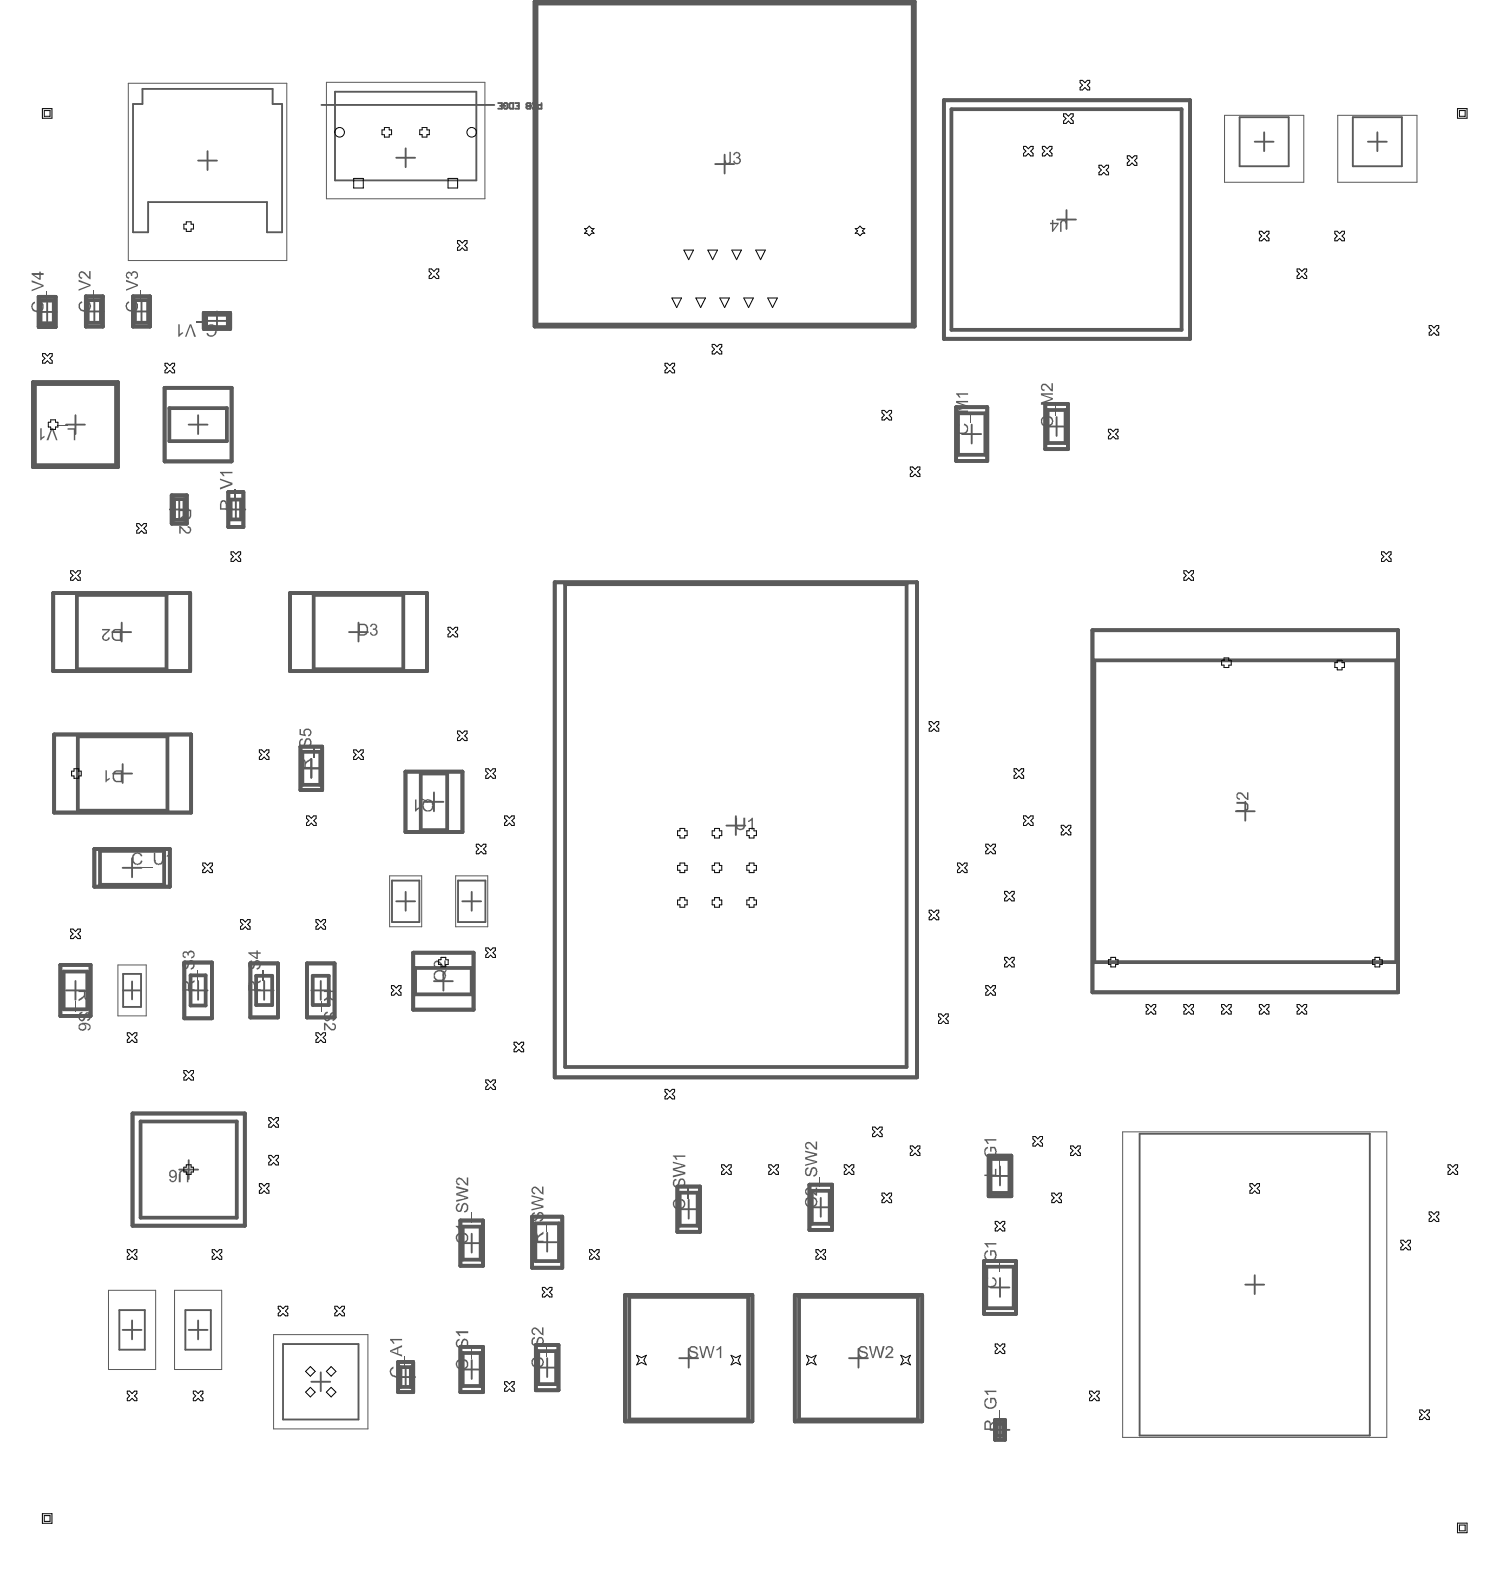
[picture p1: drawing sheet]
<svg xmlns="http://www.w3.org/2000/svg" width="267mm" height="278mm" viewBox="0 0 267 278" stroke-linecap="round" stroke-linejoin="round" font-family="sans-serif">
<g fill="none" stroke="#5a5a5a" stroke-width=".33">
<path d="M25.1 15.7h23v2.6h1.7v22.7h-2.7v-5.4h-21v5.4h-2.6v-22.7h1.6zM34.9 28.3h3.4M36.6 26.7v3.3M69.9 27.8h3.3M71.6 26.2v3.3M84 31.8v-15.6h-24.9v15.6h24.9M126.2 28.9h3.3M127.8 27.3v3.3M186.5 38.7h3.3M188.1 37.1v3.3M218.7 20.7h8.6v8.6h-8.6zM221.3 25h3.3"/>
<path d="M223 23.3v3.4M238.6 20.7h8.7v8.6h-8.7zM241.3 25h3.3M243 23.3v3.4M6.7 55h3.3M8.3 53.4v3.3M15 54.9h3.3M16.6 53.3v3.3M23.3 54.9h3.3M25 53.3v3.3M36.6 56.6h3.3M38.3 54.9v3.4"/>
<path d="M11.6 74.9h3.4M13.3 73.2v3.4M33.3 74.9h3.3M34.9 73.2v3.4M169.7 76.6h3.4M171.4 74.9v3.3M184.7 75.2h3.3M186.4 73.6v3.3M30 89.9h3.3M31.6 88.2v3.3M39.9 89.9h3.4M41.6 88.2v3.3"/>
<path d="M19.8 111.5h3.3M21.5 109.8v3.4M61.6 111.5h3.3M63.2 109.8v3.4M20 136.4h3.3M21.6 134.8v3.3M53.2 135.5h3.4M54.9 133.9v3.3M76.5 139.8v3.3M21.6 153.1h3.4M23.3 151.4v3.3M69.1 155.3h4.9v7.3h-4.9z"/>
<path d="M69.9 159h3.3M71.6 157.3v3.3M74.9 141.4h3.3M80.8 155.3h4.8v7.3h-4.8zM81.5 159h3.4M83.2 157.3v3.3M128.1 145.6h3.4M129.8 144v3.3M218 143.1h3.3M219.7 141.4v3.4M11.6 174.7h3.4M13.3 173v3.4"/>
<path d="M21.7 174.7h3.2M21.7 171.8h3.2v5.8h-3.2zM23.3 173.1v3.2M33.3 174.7h3.3M34.9 173v3.4M44.9 174.7h3.4M46.6 173v3.4M54.9 174.7h3.3M56.6 173v3.4M76.5 173.1h3.4M78.2 171.4v3.3M201 200h40.6v53.2h-40.6z"/>
<path d="M31.6 206.3h3.3M33.3 204.6v3.4M81.5 219.3h3.4M83.2 217.6v3.3M94.9 219.1h3.3M96.5 217.5v3.3M119.8 213.3h3.3M121.5 211.6v3.4M143.1 213h3.3M144.8 211.3v3.3M174.7 207.4h3.4M176.4 205.8v3.3"/>
<path d="M21.1 231.1h4.4v7h-4.4zM21.6 234.6h3.4M23.3 232.9v3.3M32.7 231.1h4.5v7h-4.5zM33.3 234.6h3.3M34.9 232.9v3.3M49.9 237.1h13.3v13.3h-13.3zM83.2 239.9v3.3M96.5 239.6v3.3M119.8 239.6h3.3M121.5 237.9v3.3M149.8 239.6h3.3"/>
<path d="M151.4 237.9v3.3M174.7 227.1h3.4M176.4 225.4v3.4M219.7 226.6h3.3M221.3 224.9v3.4M54.9 243.7h3.3M56.6 242.1v3.3M69.9 242.9h3.3M71.6 241.2v3.4M81.5 241.6h3.4M94.9 241.2h3.3M174.7 252.2h3.4"/>
<path d="M176.4 250.5v3.4"/>
</g>
<path d="M22.6 14.7h28v31.3h-28zM57.6 14.5h27.9v20.6h-27.9zM216 20.3h14v11.9h-14zM236 20.3h13.9v11.9h-13.9zM68.7 154.5h5.7v9h-5.7zM80.4 154.5h5.6v9h-5.6zM20.8 170.2h5v9h-5zM198 199.6h46.6v53.9h-46.6zM19.1 227.6h8.4v14h-8.4zM30.8 227.6h8.3v14h-8.3zM48.3 235.4h16.6v16.6h-16.6z" fill="none" stroke="#5a5a5a" stroke-width=".18"/>
<g fill="none" stroke="#5a5a5a" stroke-width=".66">
<path d="M94.3 .3h67v57.3h-67zM94.6 .6h66.4v56.7h-66.4zM166.5 17.7h43.4v42.1h-43.4zM167.8 19.3h40.6v38.9h-40.6zM6.8 52.4h3v5.3h-3zM7.2 53h2.3v4h-2.3zM15.1 52.3h3v5.3h-3zM15.5 52.9h2.3v4h-2.3zM23.5 52.3h3v5.3h-3zM23.8 52.9h2.3v4h-2.3zM35.9 55.2h4.7v2.8h-4.7zM36.4 55.5h3.8v2.2h-3.8z"/>
<path d="M5.8 67.4h15v15h-15zM6.2 67.7h14.3v14.4h-14.3zM29 68.4h11.9v13h-11.9zM29.9 72h10.1v5.8h-10.1zM168.7 71.8h5.4v9.5h-5.4zM169 72.9h4.8v7.3h-4.8zM184.4 71.2h4v8h-4zM184.8 72.3h3.2v5.8h-3.2zM30.3 87.4h2.6v5h-2.6zM30.7 88h1.8v3.7h-1.8zM40.3 86.8h2.6v6.1h-2.6zM40.7 88.1h1.8v3.5h-1.8z"/>
<path d="M9.4 104.6h24.1v13.8h-24.1zM13.6 104.9h15.8v13.1h-15.8zM51.2 104.6h24.1v13.8h-24.1zM55.3 104.9h15.8v13.1h-15.8zM97.8 102.7h63.9v87.3h-63.9zM99.7 103h60.2v85.2h-60.2zM192.7 111.2h53.9v63.8h-53.9zM193 116.5h53.3v53.2h-53.3zM9.6 129.6h24.1v13.7h-24.1zM13.7 129.9h15.8v13.1h-15.8zM53 131.7h3.8v7.7h-3.8zM53.3 132.6h3.2v5.8h-3.2z"/>
<path d="M71.5 136.1h10.1v10.7h-10.1zM74.2 136.4h4.7v10h-4.7zM16.6 149.7h13.4v6.7h-13.4zM17.6 150.1h11.4v6h-11.4zM10.6 170.2h5.4v9h-5.4zM11.2 171.4h4.2v6.6h-4.2zM32.5 169.8h4.9v9.8h-4.9zM33.6 172h2.7v5.4h-2.7zM44.2 169.9h4.8v9.6h-4.8zM45.2 172.1h2.8v5.2h-2.8zM54.1 169.9h4.9v9.6h-4.9zM55.2 172.1h2.8v5.2h-2.8z"/>
<path d="M72.9 168h10.6v10.1h-10.6zM73.2 170.7h10v4.7h-10zM23.4 196.4h19.8v19.8h-19.8zM24.8 197.8h17v17h-17zM81.2 215.3h4v8h-4zM81.6 216.4h3.2v5.8h-3.2zM93.9 214.6h5.3v9h-5.3zM94.4 215.8h4.2v6.6h-4.2zM119.5 209.3h4v8h-4zM119.9 210.4h3.2v5.8h-3.2zM142.8 209h4v7.9h-4zM143.2 210h3.2v5.9h-3.2z"/>
<path d="M174.4 203.8h4v7.2h-4zM174.7 204.4h3.4v6h-3.4zM81.2 237.6h4v8h-4zM81.6 238.7h3.2v5.8h-3.2zM94.5 237.2h4v8h-4zM94.9 238.3h3.2v5.8h-3.2zM110.2 228.4h22.5v22.3h-22.5zM111 228.8h21v21.6h-21zM140.2 228.4h22.5v22.3h-22.5zM140.9 228.8h21v21.6h-21zM173.6 222.4h5.6v9.4h-5.6zM174 223.4h4.8v7.4h-4.8z"/>
<path d="M70.2 240.2h2.7v5.4h-2.7zM70.6 241.1h1.9v3.5h-1.9zM175.5 250.5h1.8v3.5h-1.8zM175.8 251.2h1.1v2.1h-1.1z"/>
</g>
<g fill="#5a5a5a">
<path d="M11.9 75.5h1.4v2.2h-.3v-1.9h-1.1z"/>
<path d="M10.1 74.9h1.8v.2h-1.8z"/>
<path d="M9 75.5h.4l.7 2.2h-.2l-.7-1.9-.7 1.9h-.3z"/>
<path d="M7.1 75.5h.3v1.7l.5-.3v.2l-.4 .2-.2 .4h-.2z"/>
<path d="M76.6 169.7a.63 .63 0 0 1 1 0l.8 .8v-1.1h.2v1.5l-.3-.1-.5-.5a.65 .65 0 0 0-1-.5l-.1 .4 .2 .3h.2v.3a.59 .59 0 0 1-.5-.3 .59 .59 0 0 1 0-.7z"/>
<path d="M65.3 110.3a.61 .61 0 0 1 .8-.3 .61 .61 0 0 1 .3 .8l-.1 .1a.66 .66 0 0 1-.1 1.2 .66 .66 0 0 1-.9-.6h.2a.43 .43 0 0 0 .5 .4 .43 .43 0 0 0 .4-.5 .43 .43 0 0 0-.6-.3v-.2a.36 .36 0 0 0 .5-.2 .36 .36 0 0 0-.2-.5 .36 .36 0 0 0-.5 .2l-.1 .2-.2-.1z"/>
<path d="M218.1 141.4h1.2a.89 .89 0 0 1 .8 .5 .89 .89 0 0 1 0 .9l-.4 .3h-1.6v-.2h1.2a.58 .58 0 0 0 .7-.4 .58 .58 0 0 0-.4-.7h-1.5z"/>
<path d="M218.2 139.9a.95 .95 0 0 1 1.4 .6l.4 .3v-1h.2v1.3h-.2l-.4-.2a1.65 1.65 0 0 0-1.2-.9v.1a.42 .42 0 0 0-.1 .5 .42 .42 0 0 0 .4 .3v.2a.74 .74 0 0 1-.5-1.2z"/>
<path d="M173.6 207.2h1.9v-1h.2v1.2h-2.1z"/>
<path d="M176.2 204.3h.1v1.8h-.1z"/>
<path d="M173.8 202.5l.4-.2 .1 .2a.69 .69 0 0 0-.5 .8 .69 .69 0 0 0 .8 .6 .82 .82 0 0 0 .8-.4 .82 .82 0 0 0 0-.9l-.5-.1v.6h-.3v-.8l1 .1a1.62 1.62 0 0 1-.1 1.6 1.16 1.16 0 0 1-1.9-.5l-.1-.4z"/>
<path d="M173.6 200.9h2.1v.3h-1.6l.3 .4v.2h-.3l-.2-.5-.3-.1z"/>
<path d="M5.7 53.5l.3-.3h.2v.3a.72 .72 0 0 0-.3 1 .72 .72 0 0 0 .9 .3 .64 .64 0 0 0 .7-.6 .64 .64 0 0 0-.6-.7l.1-.4a.98 .98 0 0 1 .4 1.7v.1a1.4 1.4 0 0 1-1.7-.1 1.05 1.05 0 0 1 0-1.3z"/>
<path d="M8.1 51.4h.2v1.7h-.2z"/>
<path d="M5.6 49.4l2.1 .9v.2l-2.1 .9v-.3l1.8-.7-1.8-.6z"/>
<path d="M129.8 144.2h.2v1.3a.56 .56 0 0 0 .6 .7 .56 .56 0 0 0 .5-.7v-1.3h.3v1.4a.85 .85 0 0 1-.8 .8 .85 .85 0 0 1-.8-.9z"/>
<path d="M132 144.7l.8-.5v2.1h-.3v-1.6l-.4 .3h-.1z"/>
<path d="M55.3 132h.2v1.7h-.2z"/>
<path d="M52.8 130.5l.5-.3 .1 .3a.52 .52 0 0 0-.4 .4 .52 .52 0 0 0 .2 .6 .46 .46 0 0 0 .5-.6l.1-.2a.61 .61 0 0 1 .7-.5 .61 .61 0 0 1 .4 .8 .75 .75 0 0 1-.7 .9v-.3a.57 .57 0 0 0 .5-.5 .57 .57 0 0 0-.3-.6l-.4 .1a1.05 1.05 0 0 1-.7 1.2 .75 .75 0 0 1-.5-1.2z"/>
<path d="M52.8 128.6h.3v.8l.5 .1a.72 .72 0 0 1 .3-1 .72 .72 0 0 1 1 .4 .72 .72 0 0 1-.5 1v-.3a.46 .46 0 0 0 .3-.6 .46 .46 0 0 0-.7-.2l-.2 .1v.5l.1 .2v.3l-1.1-.3z"/>
<path d="M34.7 171.1h.2v1.8h-.2z"/>
<path d="M32.3 169.7l.3-.3h.2v.3a.52 .52 0 0 0-.4 .5 .52 .52 0 0 0 .4 .5l.2-.1 .1-.4a.88 .88 0 0 1 .6-.9 .87 .87 0 0 1 .7 .8 .87 .87 0 0 1-.5 .8l-.3 .1v-.2a.66 .66 0 0 0 .3-1.1 .3 .3 0 0 0-.3-.1 .3 .3 0 0 0-.2 .2 1.15 1.15 0 0 1-.5 1.1h-.1a.74 .74 0 0 1-.5-1.1z"/>
<path d="M32.2 168.1a.55 .55 0 0 1 .9 0v-.1a.69 .69 0 0 1 1.2 .1 .69 .69 0 0 1-.6 1v-.3a.45 .45 0 0 0 .4-.6 .45 .45 0 0 0-.6-.2l-.2 .1v.5l-.2-.1a.35 .35 0 0 0-.4-.5 .35 .35 0 0 0-.3 .4 .35 .35 0 0 0 .4 .3l-.1 .3-.5-.3z"/>
<path d="M176.2 248.7h.1v1.7h-.1z"/>
<path d="M173.7 246.9l.5-.3 .1 .2a.76 .76 0 0 0-.4 1.1 .76 .76 0 0 0 1.1 .3 .7 .7 0 0 0 .4-1.1l-.1-.3h-.4v.7h-.3v-.9h.9a1.15 1.15 0 0 1-.2 1.7 1.15 1.15 0 0 1-1.7-.5z"/>
<path d="M173.6 245.3h2.1v.2h-1.6l.3 .5-.3 .1-.1-.4-.4-.2z"/>
<path d="M96.3 215.6h.2v1.6h-.2z"/>
<path d="M93.8 214.1l.5-.3v.3a.54 .54 0 0 0-.1 .9l.1 .1 .3-.2a1.36 1.36 0 0 1 .4-1.1 .77 .77 0 0 1 .9 .3 .77 .77 0 0 1-.1 .9v.2l-.4 .3h-.2v-.3a.6 .6 0 0 0 .5-.6 .6 .6 0 0 0-.5-.6l-.3 .4a.88 .88 0 0 1-.7 1 .91 .91 0 0 1-.4-1.3z"/>
<path d="M93.7 210.8l2.2 .6v.3l-1.9 .5 1.9 .5v.3l-2.2 .5v-.2l1.9-.5-1.9-.5v-.3l1.9-.4-1.9-.5z"/>
<path d="M93.8 209.6a.74 .74 0 0 1 1.3 .2l.5 .5v-1h.3v1.4l-.5-.1-.7-.9a.39 .39 0 0 0-.5-.1 .39 .39 0 0 0-.2 .5 .32 .32 0 0 0 .4 .3l-.1 .3a.73 .73 0 0 1-.5-1.1z"/>
<path d="M46.3 171.1h.3v1.8h-.3z"/>
<path d="M44 169.6l.5-.2v.3a.53 .53 0 0 0-.5 .4 .53 .53 0 0 0 .4 .6l.2-.3a1.09 1.09 0 0 1 .7-1.1 .8 .8 0 0 1 .7 .5 .8 .8 0 0 1-.2 .9l-.3 .3h-.2l-.1-.2a.61 .61 0 0 0 .5-.6 .61 .61 0 0 0-.4-.6l-.2 .1v.3a.95 .95 0 0 1-.6 .9 .76 .76 0 0 1-.6-1.1z"/>
<path d="M41.3 86.3h.3v1.7h-.3z"/>
<path d="M38.8 84.4l2.2 .8v.3l-2.2 .9v-.4l1.9-.7-1.9-.6z"/>
<path d="M38.8 83.2h2.2v.3h-1.7l.3 .5h-.3l-.1-.3-.4-.3z"/>
<path d="M31.6 92.8h.3l.6 .6a.67 .67 0 0 0 1 .3v-.1a.46 .46 0 0 0-.4-.6v-.2a.68 .68 0 0 1 .6 .9 .68 .68 0 0 1-1.1 .3l-.7-.9v1h-.3z"/>
<path d="M31.7 206.6a.87 .87 0 0 1 1-.2 .87 .87 0 0 1 .5 .9v1.2h-.2v-1.2a.56 .56 0 0 0-.6-.7 .56 .56 0 0 0-.5 .7v1.2h-.4v-1.4z"/>
<path d="M168.7 75l.4-.2h.1l.1 .2a.65 .65 0 0 0-.5 .8 .65 .65 0 0 0 .8 .5 .68 .68 0 0 0 .9-.4 .68 .68 0 0 0-.4-.9v-.3a.86 .86 0 0 1 .6 1.3 1 1 0 0 1-1.1 .6 1.11 1.11 0 0 1-.9-1.6z"/>
<path d="M171.2 72.9h.1v1.7h-.1z"/>
<path d="M168.6 70.7h2.2v.3h-1.8l1.8 .6v.2l-1.8 .6h1.8v.4h-2.2v-.5l1.8-.6-1.8-.6z"/>
<path d="M168.6 69.4h2.2v.2h-1.7l.3 .4-.2 .1-.2-.3-.4-.3z"/>
<path d="M23.4 150.7h.1a1.01 1.01 0 0 1 1.4-.1l.2 .3-.2 .2a.7 .7 0 0 0-1-.4 .7 .7 0 0 0-.3 1 .64 .64 0 0 0 .6 .6 .64 .64 0 0 0 .7-.5h.2a.89 .89 0 0 1-.9 .8 .89 .89 0 0 1-.9-.8l-.1-.6z"/>
<path d="M25.2 152.9h1.8v.2h-1.8z"/>
<path d="M27.1 150.4h.3l.1 1.3a.56 .56 0 0 0 .5 .6 .56 .56 0 0 0 .6-.5v-1.4h.2v1.3a.85 .85 0 0 1-.8 .9 .85 .85 0 0 1-.9-.9z"/>
<path d="M29.4 150.9l.6-.5h.2v2.1h-.3v-1.7l-.4 .4z"/>
<path d="M36.5 57.5a.99 .99 0 0 1 1.1-.2 .99 .99 0 0 1 .6 .9 1 1 0 0 1-.6 1.1 1 1 0 0 1-1.2-.3l-.1-.2 .4-.1a.61 .61 0 0 0 .6 .4 .61 .61 0 0 0 .6-.5 .73 .73 0 0 0-.1-.9 .73 .73 0 0 0-.9-.1l-.3 .4-.3-.1z"/>
<path d="M34.6 56.6h1.7v.3h-1.7z"/>
<path d="M33.5 57.2h.2l.9 2.2h-.4l-.6-1.9-.7 1.9h-.3z"/>
<path d="M31.4 57.2h.3v1.7l.6-.3v.2l-.7 .6h-.2z"/>
<path d="M173.8 225.5l.3-.2 .2 .2a.7 .7 0 0 0-.4 1 .7 .7 0 0 0 1 .3 .64 .64 0 0 0 .7-.6 .64 .64 0 0 0-.6-.7l.1-.2a.96 .96 0 0 1 .6 1.1 .96 .96 0 0 1-1.1 .7 1.01 1.01 0 0 1-.9-1.5z"/>
<path d="M176.2 222.6h.1v1.7h-.1z"/>
<path d="M173.7 220.9l.4-.4 .2 .3a.69 .69 0 0 0-.5 .7 .69 .69 0 0 0 .7 .6 .78 .78 0 0 0 .8-.1 .78 .78 0 0 0 .2-.9l-.2-.3h-.4v.7h-.3v-1h.9a1.14 1.14 0 0 1-.6 2 1.07 1.07 0 0 1-1.4-1.1z"/>
<path d="M173.6 219.3h2.1v.2h-1.6l.3 .4-.3 .1-.1-.3-.4-.3z"/>
<path d="M80.5 240.1l.5-.4 .1 .4a.65 .65 0 0 0-.4 .7 .65 .65 0 0 0 .6 .5 .72 .72 0 0 0 .9-.2 .72 .72 0 0 0 0-.9l-.4-.2 .1-.3a.99 .99 0 0 1 .6 1.3 .99 .99 0 0 1-1.3 .6h-.1a1.02 1.02 0 0 1-.6-1.5z"/>
<path d="M83 237.9h.2v1.7h-.2z"/>
<path d="M80.5 236.5l.4-.3h.2v.2a.53 .53 0 0 0-.5 .5 .53 .53 0 0 0 .4 .5h.2a1.34 1.34 0 0 1 .7-1.3 .9 .9 0 0 1 .7 .8 .9 .9 0 0 1-.5 .9h-.2l-.1-.3a.61 .61 0 0 0 .5-.4 .61 .61 0 0 0-.2-.7h-.1a.32 .32 0 0 0-.3 .4l-.1 .4a.6 .6 0 0 1-.7 .5 .6 .6 0 0 1-.5-.7z"/>
<path d="M80.4 234.8h2.2v.4h-1.7l.3 .4-.2 .1-.6-.7z"/>
<path d="M118.8 211.8l.4-.3 .2 .2a.68 .68 0 0 0-.4 .9 .68 .68 0 0 0 .9 .4 .65 .65 0 0 0 .7-.5 .65 .65 0 0 0-.5-.8l.1-.2a.9 .9 0 0 1 .7 1 .9 .9 0 0 1-.9 .8l-.1 .1a1.06 1.06 0 0 1-1.2-1.3z"/>
<path d="M121.2 209.6h.3v1.8h-.3z"/>
<path d="M118.8 208.2l.2-.3h.3l.1 .3a.54 .54 0 0 0-.5 .4 .54 .54 0 0 0 .2 .5h.1a.25 .25 0 0 0 .3 0 .25 .25 0 0 0 0-.3 .87 .87 0 0 1 .9-.9 .89 .89 0 0 1 .5 .9 .89 .89 0 0 1-.8 .8v-.3a.65 .65 0 0 0 .6-.5 .65 .65 0 0 0-.3-.7h-.3l-.1 .2-.1 .4a.6 .6 0 0 1-.4 .7 .6 .6 0 0 1-.7-.3z"/>
<path d="M118.7 204.9l2.2 .6v.3l-2 .5 2 .5v.3l-2.2 .6v-.3l1.8-.5-1.8-.5v-.3l1.8-.4-1.8-.5z"/>
<path d="M118.7 203.8h2.2v.3h-1.7l.3 .5h-.3v-.2l-.3-.3-.2-.1z"/>
<path d="M68.8 241.5l.5-.4 .1 .3a.61 .61 0 0 0-.4 .7 .61 .61 0 0 0 .7 .5 .8 .8 0 0 0 1.1-.7l-.2-.3-.4-.3v-.2a.95 .95 0 0 1 .7 1 .95 .95 0 0 1-.9 .8 1.03 1.03 0 0 1-1-.3 1.03 1.03 0 0 1-.2-1.1z"/>
<path d="M71.3 239.3h.2v1.7h-.2z"/>
<path d="M68.8 236.2h2.1v.2h-1.7l.4 .4v.2h-.3l-.1-.2-.4-.4z"/>
<path d="M151.6 237.6a.9 .9 0 0 1 1.4 .4h-.2a.54 .54 0 0 0-1-.1 .32 .32 0 0 0 .1 .3 .32 .32 0 0 0 .3 .1 .87 .87 0 0 1 .9 .8 .89 .89 0 0 1-1 .5 .89 .89 0 0 1-.7-.7h.3a.6 .6 0 0 0 .5 .5 .6 .6 0 0 0 .6-.5l-.1-.2a1.4 1.4 0 0 1-1.2-.5z"/>
<path d="M153.3 237.4h.3l.3 1.9 .5-1.9h.4l.5 1.9 .4-1.9h.3l-.5 2.1h-.4l-.5-1.8-.5 1.8h-.2z"/>
<path d="M156.2 237.8a.69 .69 0 0 1 1.1-.2 .69 .69 0 0 1-.2 1.1l-.6 .6h1.1v.2h-1.5l.1-.3 .4-.4a.79 .79 0 0 0 .5-1.1 .39 .39 0 0 0-.5 0 .39 .39 0 0 0-.1 .4l-.3-.1z"/>
<path d="M128.7 26.8h.2v1.5a.56 .56 0 0 1-.5 .7 .56 .56 0 0 1-.6-.7h.3a.32 .32 0 0 0 .3 .4 .32 .32 0 0 0 .3-.4z"/>
<path d="M129.4 27a.61 .61 0 0 1 .9-.1 .61 .61 0 0 1 .1 .8l-.1 .1a.63 .63 0 0 1 .4 .8 .63 .63 0 0 1-.9 .4l-.2-.1-.3-.3v-.2l.3-.1a.43 .43 0 0 0 .4 .4 .43 .43 0 0 0 .4-.3 .43 .43 0 0 0-.3-.5l-.3 .1v-.3a.35 .35 0 0 0 .5-.2 .35 .35 0 0 0-.3-.5h-.2l-.2 .4h-.3z"/>
<path d="M187.1 39a.63 .63 0 0 1 .7-.2 .63 .63 0 0 1 .4 .6l-.3 .1a.35 .35 0 0 0-.3-.5 .35 .35 0 0 0-.4 .5v1.4h-.2z"/>
<path d="M80.5 217.8l.4-.3 .1 .2a.71 .71 0 0 0-.3 .9 .71 .71 0 0 0 .9 .4 .65 .65 0 0 0 .7-.5 .65 .65 0 0 0-.5-.8l.1-.3a1 1 0 0 1 .7 1.1 1 1 0 0 1-1 .9 1.09 1.09 0 0 1-1.1-.7z"/>
<path d="M80.4 216.2h2.2v.3h-1.7l.3 .4-.2 .1-.3-.4-.3-.2z"/>
<path d="M83 213.9h.2v1.8h-.2z"/>
<path d="M80.5 212.6l.3-.3h.3v.2a.53 .53 0 0 0-.5 .5 .53 .53 0 0 0 .4 .5l.2-.2a1.04 1.04 0 0 1 .9-1.1 .94 .94 0 0 1 .3 1.4l-.3 .3h-.2l-.1-.3a.32 .32 0 0 0 .5-.3 .44 .44 0 0 0 .1-.6 .44 .44 0 0 0-.6-.2l-.1 .3a.95 .95 0 0 1-.6 1 .64 .64 0 0 1-.7-.3 .64 .64 0 0 1 .1-.7z"/>
<path d="M80.5 209.2l2.1 .6v.3l-1.9 .5 1.9 .6v.2l-2.1 .6v-.3l1.8-.5-1.8-.4v-.3l1.8-.5-1.8-.4z"/>
<path d="M80.6 207.9a.8 .8 0 0 1 1.2 .4l.5 .5v-1.1h.3v1.4a1.02 1.02 0 0 1-.9-.7l-.3-.2a.41 .41 0 0 0-.7 0 .41 .41 0 0 0 .4 .6v.2a.69 .69 0 0 1-.5-1.1z"/>
<path d="M142.1 211.4l.4-.2 .2 .2a.66 .66 0 0 0-.5 .8 .66 .66 0 0 0 .8 .5 .67 .67 0 0 0 .9-.4 .67 .67 0 0 0-.4-.9v-.3a1 1 0 0 1 .6 1.1 1 1 0 0 1-1.1 .8 1.06 1.06 0 0 1-.9-1.6z"/>
<path d="M142.1 209.7a.77 .77 0 0 1 1.2 .3l.6 .6v-1.1h.2v1.4l-.3-.1-.4-.4a.97 .97 0 0 0-1-.6v.1a.37 .37 0 0 0-.2 .4 .37 .37 0 0 0 .4 .3v.2a.66 .66 0 0 1-.6-.9z"/>
<path d="M144.6 207.7h.1v1.7h-.1z"/>
<path d="M142 206.3l.4-.4h.2v.3a.51 .51 0 0 0-.4 .5 .51 .51 0 0 0 .5 .5l.2-.3a1.04 1.04 0 0 1 .6-1.1 .85 .85 0 0 1 .7 .9 .85 .85 0 0 1-.7 .8v-.2a.65 .65 0 0 0 .4-1h-.1a.22 .22 0 0 0-.2-.2 .22 .22 0 0 0-.2 .2l-.2 .1a.94 .94 0 0 1-.5 1 .67 .67 0 0 1-.7-.9z"/>
<path d="M142 203l2.1 .5v.3l-1.8 .5 1.8 .5v.3l-2.1 .6v-.3l1.9-.4-1.9-.5v-.4l1.9-.5-1.9-.4z"/>
<path d="M142.1 201.6a.75 .75 0 0 1 1.2 .3l.6 .6v-1.1h.2v1.4h-.2l-.4-.4a1.08 1.08 0 0 0-1.1-.7v.1a.37 .37 0 0 0-.2 .4 .37 .37 0 0 0 .4 .3v.3a.79 .79 0 0 1-.5-1.1z"/>
<path d="M183.7 73.8l.4-.4 .2 .3a.65 .65 0 0 0-.5 .7 .65 .65 0 0 0 .7 .5 .7 .7 0 0 0 .8-.1 .7 .7 0 0 0 .2-.7l-.2-.3-.3-.1v-.3a.8 .8 0 0 1 .7 1.1v.2a1.17 1.17 0 0 1-1.1 .6 1.17 1.17 0 0 1-1-.8z"/>
<path d="M186.1 71.6h.2v1.7h-.2z"/>
<path d="M183.6 69.4h2.1v.2h-1.8l1.8 .6v.3l-1.8 .6h1.8v.3h-2.1v-.4l1.9-.6-1.9-.7z"/>
<path d="M183.8 67.8a1.04 1.04 0 0 1 1.2 .4l.5 .5v-1.1h.2v1.4l-.5-.1-.2-.4a.81 .81 0 0 0-1.1-.5l-.1 .3 .1 .1a.32 .32 0 0 0 .4 .3l-.1 .3a.76 .76 0 0 1-.4-1.2z"/>
<path d="M93.9 239.6l.4-.1 .1 .2a.64 .64 0 0 0-.5 .7 .64 .64 0 0 0 .7 .6 .78 .78 0 0 0 .9-.3 .78 .78 0 0 0 0-.9l-.4-.2 .1-.2a.94 .94 0 0 1 .7 1 .94 .94 0 0 1-.9 .8 1.03 1.03 0 0 1-1.1-.4 1.03 1.03 0 0 1 0-1.2z"/>
<path d="M96.3 237.6h.2v1.7h-.2z"/>
<path d="M93.9 236l.4-.2v.3a.63 .63 0 0 0-.1 1 .37 .37 0 0 0 .3-.1 .37 .37 0 0 0 .1-.4h.1a.95 .95 0 0 1 .6-.9 .91 .91 0 0 1 .6 1 .91 .91 0 0 1-.7 .8l.1-.3a.32 .32 0 0 0 .3-.4l.1-.4a.38 .38 0 0 0-.4-.3 .38 .38 0 0 0-.4 .4v.1a.88 .88 0 0 1-.6 .8 .94 .94 0 0 1-.4-1.4z"/>
<path d="M93.8 234.4a.74 .74 0 0 1 1.3 .2l.5 .6v-1.1h.3v1.5l-.6-.4a1.57 1.57 0 0 0-1.1-.8 .48 .48 0 0 0-.2 .5 .48 .48 0 0 0 .4 .3l-.1 .3a.73 .73 0 0 1-.5-1.1z"/>
<path d="M13.9 53.5l.5-.4 .1 .3a.67 .67 0 0 0-.4 .8 .67 .67 0 0 0 .9 .5 .66 .66 0 0 0 .8-.5 .66 .66 0 0 0-.5-.8v-.3a.99 .99 0 0 1 .7 1.3 .99 .99 0 0 1-1.4 .5 .88 .88 0 0 1-.7-1z"/>
<path d="M16.4 51.3h.2v1.8h-.2z"/>
<path d="M13.9 49.3l2.1 .9v.2l-2.1 .9v-.3l1.9-.6-1.9-.7z"/>
<path d="M13.9 48.1h.1a.59 .59 0 0 1 1 .1l.7 .7v-1.1h.3v1.5l-.4-.2-.6-.6a.68 .68 0 0 0-.9-.3v.2a.37 .37 0 0 0 .1 .4 .37 .37 0 0 0 .3 .1v.3a.73 .73 0 0 1-.6-1.1z"/>
<path d="M22.2 53.5l.5-.4 .1 .3a.7 .7 0 0 0-.3 .9 .7 .7 0 0 0 .9 .4 .64 .64 0 0 0 .7-.6 .64 .64 0 0 0-.5-.7l.1-.3a1 1 0 0 1 .6 .9 1 1 0 0 1-.5 .9 1.15 1.15 0 0 1-1.6-.6z"/>
<path d="M24.8 51.3h.1v1.8h-.1z"/>
<path d="M22.2 49.3l2.1 .9v.2l-2.1 .9v-.3l1.9-.6-1.9-.7z"/>
<path d="M22.3 48.1l.3-.1a.46 .46 0 0 1 .6 .2 .64 .64 0 0 1 .8-.3 .64 .64 0 0 1 .3 .9v.2l-.3 .2h-.2v-.3a.44 .44 0 0 0 .4-.5 .44 .44 0 0 0-.6-.3v.1a.3 .3 0 0 0-.3 .1 .3 .3 0 0 0 0 .4h-.2a.35 .35 0 0 0-.3-.5 .35 .35 0 0 0-.4 .4 .35 .35 0 0 0 .4 .3l-.1 .3-.2-.1a.34 .34 0 0 1-.3-.5l-.1-.1z"/>
<path d="M18.6 135.9h.3v1.7v-.2l.5-.2v.3l-.4 .1-.2 .4h-.2z"/>
<path d="M18 110.9h1.4l-.2 .6-.7 .5a.42 .42 0 0 0-.2 .7 .42 .42 0 0 0 .7-.1l.1-.2 .3 .1a.67 .67 0 0 1-.9 .6 .67 .67 0 0 1-.4-1l.9-.9h-1z"/>
<path d="M73.2 141h.3v1.7l.5-.3v.2l-.6 .5h-.2z"/>
<path d="M56.6 176.6h.1v1.8h-.1z"/>
<path d="M57.3 178.6l.5-.1v.2a.6 .6 0 0 0-.5 .6 .6 .6 0 0 0 .5 .6l.3-.4a.76 .76 0 0 1 .8-1 1.02 1.02 0 0 1 0 1.6h-.2l.1-.3a.63 .63 0 0 0 0-1h-.2l-.2 .2a1.21 1.21 0 0 1-.6 1.1 .84 .84 0 0 1-.7-1.1z"/>
<path d="M57.1 180.4h.3l.4 .4a1.08 1.08 0 0 0 1 .7l.3-.4-.1-.1a.26 .26 0 0 0-.1-.3 .26 .26 0 0 0-.3 0l.1-.3a.69 .69 0 0 1 .6 .6 .69 .69 0 0 1-.5 .8 .95 .95 0 0 1-1-.6l-.4-.5v1.1h-.3z"/>
<path d="M13.3 176.6h.1v1.8h-.1z"/>
<path d="M14 178.6l.5-.1v.2a.69 .69 0 0 0-.1 1.2h.1l.3-.3a.97 .97 0 0 1 .6-1.1 .74 .74 0 0 1 .5 1.2l-.3 .4h-.2l.1-.3a.53 .53 0 0 0 .3-.5 .53 .53 0 0 0-.4-.5l-.2 .1-.1 .3a.89 .89 0 0 1-.6 .9 .86 .86 0 0 1-.6-1.1z"/>
<path d="M121.6 237.6a.97 .97 0 0 1 1.5 .3l-.3 .1a.58 .58 0 0 0-1-.1v.1a.34 .34 0 0 0 .5 .3v.1a.61 .61 0 0 1 .8 .4 .61 .61 0 0 1-.5 .7 .72 .72 0 0 1-.8 .1 .72 .72 0 0 1-.3-.7l.2 .1a.62 .62 0 0 0 1.1 .1 .47 .47 0 0 0-.6-.5v-.1a.55 .55 0 0 1-.6-.2 .55 .55 0 0 1 0-.6z"/>
<path d="M123.3 237.4h.3l.4 1.9 .5-1.9h.4l.5 1.9 .4-1.9h.2l-.6 2.1h-.2l-.5-1.8-.5 1.8h-.4z"/>
<path d="M126.4 237.9h.3l.4-.5h.1v2.1h-.2v-1.6l-.5 .3h-.1z"/>
<path d="M76.8 171.6v.1a.75 .75 0 0 0 .1 .9 .75 .75 0 0 0 .9 .2 .68 .68 0 0 0 .6-1l-.1 .3-.3-.1 .1-.1a.25 .25 0 0 0 .1-.4 .25 .25 0 0 0-.3-.1h-.6zM76.6 171.5a1.46 1.46 0 0 1 1.8-.1l.2-.4 .2 .1-.1 .2a.51 .51 0 0 0 0 .7 1.1 1.1 0 0 1-1.7 1 1.04 1.04 0 0 1-.4-1.5z"/>
<path d="M63.5 110.3v1.6h.6a.91 .91 0 0 0 .6-.8 .91 .91 0 0 0-.4-.8zM63.2 110h.8a.98 .98 0 0 1 .9 1.4 .9 .9 0 0 1-.7 .7h-1z"/>
<path d="M6 48.5l.9 .6v-.6zM5.6 48.2h1.3v-.3h.3v.3h.5v.3h-.5v.8h-.3l-1.3-.9z"/>
<path d="M53.2 134.2l-.2 .2v.9h.7v-.6a.39 .39 0 0 0-.1-.4 .39 .39 0 0 0-.4-.1zM52.9 134a.61 .61 0 0 1 .7-.1 .61 .61 0 0 1 .3 .5l.2-.2 .8-.5v.3l-.6 .4-.4 .5v.4h1v.2h-2.2v-1.1z"/>
<path d="M32.5 173.5l-.1 1h.7v-.9a.42 .42 0 0 0-.6-.1zM32.3 173.2a.63 .63 0 0 1 .7-.1 .63 .63 0 0 1 .4 .5l.1-.2 .8-.5v.3l-.5 .3-.4 .4v.6h.9v.2h-2.1z"/>
<path d="M173.9 251v1h.7l-.1-1a.32 .32 0 0 0-.3-.2 .32 .32 0 0 0-.3 .2zM173.8 250.7a.65 .65 0 0 1 1 .4l.2-.2 .7-.5v.3l-.9 .7v.6h.9v.2h-2.1v-1.2z"/>
<path d="M94 217.9v.9h.7l-.1-.9a.34 .34 0 0 0-.6 0zM93.8 217.7a.63 .63 0 0 1 .7-.2 .63 .63 0 0 1 .4 .6l.2-.4 .8-.5v.5l-.5 .2-.5 .4v.5h1v.4h-2.2z"/>
<path d="M44.2 173.4l-.2 .2v.9h.8l-.1-.9a.34 .34 0 0 0-.5-.2zM43.9 173.3a.59 .59 0 0 1 .7-.3 .59 .59 0 0 1 .4 .6l.1-.2 .9-.5v.3l-.9 .6v.7h.9v.2h-2.2z"/>
<path d="M44.2 168.2l1 .7v-.7zM43.8 168h1.4v-.4h.3v.4h.5v.2h-.5v1h-.3l-1.4-1.1z"/>
<path d="M39.1 88.6v1.1h.7l-.1-.9a.33 .33 0 0 0-.2-.3 .33 .33 0 0 0-.4 .1zM38.9 88.5a.6 .6 0 0 1 .7-.3 .6 .6 0 0 1 .4 .6l.2-.3 .8-.5v.4l-.8 .4-.2 .4v.5h1v.2h-2.2z"/>
<path d="M32.8 90.2v.6a.35 .35 0 0 0 .2 .4 .35 .35 0 0 0 .4 0l.1-1zM31.6 89.9h2.1v1a.59 .59 0 0 1-.5 .7 .59 .59 0 0 1-.7-.6l-.2 .3-.7 .5v-.4l.6-.3 .3-.4v-.5h-.9z"/>
<path d="M29.9 206.6a.78 .78 0 0 1 1-.1 .78 .78 0 0 1 .3 .9 .79 .79 0 0 1-.3 1 .79 .79 0 0 1-1-.1l-.1-.3 .3-.1a.43 .43 0 0 0 .5 .4 .43 .43 0 0 0 .3-.5v-.4a.63 .63 0 0 1-.8 .3 .63 .63 0 0 1-.3-.9zM30.1 206.8a.45 .45 0 0 0 .4 .7 .45 .45 0 0 0 .4-.7l-.2-.2h-.4z"/>
<path d="M69 238.4l1.1 .3v-.8zM68.8 238.2l2.1-.9v.3l-.7 .3v.9l.7 .2v.3l-2.1-.8z"/>
<path d="M185.8 39.5v1l.7-1zM185.6 38.8h.2v.5h.9v.2l-1 1.4h-.1v-1.4h-.4v-.2h.4z"/>
<path d="M20.2 136.4a.91 .91 0 0 0 .4 1.3h.7v-1.6h-.8zM20 136.1l.5-.2h1.1v2.1h-.8a.96 .96 0 0 1-.9-1.4z"/>
<path d="M20.1 111.3a1.12 1.12 0 0 0 .3 1.5h.7v-1.6zM19.9 111.2l.3-.3h1.2v2.2h-.8a.98 .98 0 0 1-.9-1.4z"/>
<path d="M75 141.4a.97 .97 0 0 0 .6 1.6l.1-.1a.32 .32 0 0 0 .4-.4 .86 .86 0 0 0-.7-1.3l-.2 .1 .3 .1-.1 .2zM74.5 140.9l.5 .2a1.05 1.05 0 0 1 1.2 .2 1.05 1.05 0 0 1 .2 1.2 .96 .96 0 0 1-.7 .7 .96 .96 0 0 1-1-.4 1.24 1.24 0 0 1 .1-1.6l-.4-.2z"/>
<path d="M58.3 175v.7a.36 .36 0 0 0 .3 .5 .36 .36 0 0 0 .4-.4v-.8zM57.1 174.7h2.2v1.1a.43 .43 0 0 1-.4 .5 .55 .55 0 0 1-.6 .1 .55 .55 0 0 1-.2-.6l-.4 .5-.6 .3v-.3l1-.7v-.6h-1z"/>
<path d="M15 175v.8a.35 .35 0 0 0 .4 .4 .35 .35 0 0 0 .3-.4v-.8zM13.9 174.7h2.1v1.1a.6 .6 0 0 1-.6 .7 .6 .6 0 0 1-.6-.7l-.1 .3-.8 .5v-.3l.9-.7v-.6h-.9z"/>
<path d="M14 180.6h.1a1.31 1.31 0 0 1 1.9 .4l-.1 .6-.4 .2v-.3a.38 .38 0 0 0 .3-.4 .38 .38 0 0 0-.4-.4h-.4a.68 .68 0 0 1 0 .9 .68 .68 0 0 1-1 0 .68 .68 0 0 1 0-.9zM14 181a.48 .48 0 0 0 .6 .6 .48 .48 0 0 0 .2-.9h-.2a.46 .46 0 0 0-.6 .3z"/>
</g>
<path d="M56.7 18.5h30.5M93.5 18.7h-.5l-.1-.4 .1-.1h.5v1M93.9 18.3l.1-.1h.4l.1 .1v.7l-.1 .2h-.4l-.1-.2M95.5 18.2v1h-.5l-.1-.2v-.3l.1-.2h.5" fill="none" stroke="#5a5a5a" stroke-width=".33"/>
<circle cx="93.5" cy="18.7" r=".17" fill="#5a5a5a"/>
<path d="M87.9 18.2h.6v1h-.6M88.2 18.7h.3M89.2 18.7h-.3v-.4l.1-.1h.4l.1 .1v.7l-.1 .2h-.4l-.1-.2M89.9 18.3l.1-.1h.5v1h-.5l-.1-.2zM90.9 18.2h.6v1h-.6M91.2 18.7h.3M93.5 18.7h-.5l-.1 .1 .1 .4h.5" fill="none" stroke="#5a5a5a" stroke-width=".33"/>
<g fill="none" stroke="#000" stroke-width=".18">
<path d="M7.5 19.2h1.7v1.7h-1.7zM7.8 19.5h1v1h-1zM190.5 14.2h.4l.5 .4 .4-.4h.4v.4l-.4 .4 .4 .4v.5h-.4l-.4-.5-.5 .5h-.4v-.5l.4-.4-.4-.4zM257.1 19.2h1.7v1.7h-1.7zM257.4 19.5h1v1h-1zM32.4 39.5h.5v-.4h.8v.4h.4v.9h-.4v.4h-.8v-.4h-.5zM62.4 31.5h1.7v1.7h-1.7zM67.4 22.9h.4v-.4h.8v.4h.5v.9h-.5v.4h-.8v-.4h-.4zM74 22.9h.5v-.4h.8v.4h.4v.9h-.4v.4h-.8v-.4h-.5zM79 31.5h1.7v1.7h-1.7zM180.5 25.8h.5l.4 .4 .4-.4h.4v.4l-.4 .5 .4 .4v.4h-.4l-.4-.4-.4 .4h-.5v-.4l.5-.4-.5-.5zM183.9 25.8h.4l.4 .4 .4-.4h.5v.4l-.5 .5 .5 .4v.4h-.5l-.4-.4-.4 .4h-.4v-.4l.4-.4-.4-.5z"/>
<path d="M187.6 20.1h.4l.5 .4 .4-.4h.4v.4l-.4 .4 .4 .4v.5h-.4l-.4-.5-.5 .5h-.4v-.5l.4-.4-.4-.4zM193.8 29.1h.5l.4 .5 .4-.5h.4v.5l-.4 .4 .4 .4v.4h-.4l-.4-.4-.4 .4h-.5v-.4l.5-.4-.5-.4zM198.8 27.5h.5l.4 .4 .4-.4h.4v.4l-.4 .4 .4 .4v.5h-.4l-.4-.5-.4 .5h-.5v-.5l.5-.4-.5-.4zM75.7 47.4h.4l.4 .5 .5-.5h.4v.5l-.4 .4 .4 .4v.4h-.4l-.5-.4-.4 .4h-.4v-.4l.4-.4-.4-.4zM80.7 42.5h.4l.4 .4 .5-.4h.4v.4l-.4 .4 .4 .4v.4h-.4l-.5-.4-.4 .4h-.4v-.4l.4-.4-.4-.4zM103.1 40.3h.4l.4-.4 .5 .4h.4l-.4 .4 .4 .5h-.4l-.5 .4-.4-.4h-.4l.4-.5zM118.5 52.6h1.7l-.8 1.7zM120.6 44.1h1.7l-.8 1.7zM122.7 52.6h1.7l-.8 1.7zM124.9 44.1h1.6l-.8 1.7zM127 52.6h1.7l-.9 1.7zM129.1 44.1h1.7l-.9 1.7z"/>
<path d="M131.2 52.6h1.7l-.9 1.7zM133.3 44.1h1.7l-.8 1.7zM135.4 52.6h1.7l-.8 1.7zM150.8 40.3h.5l.4-.4 .4 .4h.4l-.4 .4 .4 .5h-.4l-.4 .4-.4-.4h-.5l.5-.5zM222.1 40.8h.5l.4 .4 .4-.4h.4v.4l-.4 .4 .4 .5v.4h-.4l-.4-.4-.4 .4h-.5v-.4l.5-.5-.5-.4zM228.8 47.4h.4l.4 .5 .5-.5h.4v.5l-.4 .4 .4 .4v.4h-.4l-.5-.4-.4 .4h-.4v-.4l.4-.4-.4-.4zM235.5 40.8h.4l.4 .4 .4-.4h.4v.4l-.4 .4 .4 .5v.4h-.4l-.4-.4-.4 .4h-.4v-.4l.4-.5-.4-.4zM252.1 57.4h.4l.4 .4 .5-.4h.4v.4l-.4 .5 .4 .4v.4h-.4l-.5-.4-.4 .4h-.4v-.4l.4-.4-.4-.5zM7.5 62.4h.4l.5 .4 .4-.4h.4v.4l-.4 .4 .4 .4v.5h-.4l-.4-.5-.5 .5h-.4v-.5l.4-.4-.4-.4zM8.5 74.5h.4v-.4h.9v.4h.4v.8h-.4v.4h-.9v-.4h-.4zM29.1 64.1h.4l.5 .4 .4-.4h.4v.4l-.4 .4 .4 .4v.5h-.4l-.4-.5-.5 .5h-.4v-.5l.4-.4-.4-.4zM117.3 64.1h.4l.4 .4 .5-.4h.4v.4l-.4 .4 .4 .4v.5h-.4l-.5-.5-.4 .5h-.4v-.5l.4-.4-.4-.4z"/>
<path d="M125.6 60.7h.4l.5 .5 .4-.5h.4v.5l-.4 .4 .4 .4v.4h-.4l-.4-.4-.5 .4h-.4v-.4l.4-.4-.4-.4zM155.6 72.4h.4l.4 .4 .4-.4h.5v.4l-.5 .4 .5 .5v.4h-.5l-.4-.4-.4 .4h-.4v-.4l.4-.5-.4-.4zM195.5 75.7h.4l.5 .4 .4-.4h.4v.4l-.4 .5 .4 .4v.4h-.4l-.4-.4-.5 .4h-.4v-.4l.4-.4-.4-.5zM24.1 92.4h.4l.5 .4 .4-.4h.4v.4l-.4 .4 .4 .4v.4h-.4l-.4-.4-.5 .4h-.4v-.4l.4-.4-.4-.4zM40.8 97.3h.4l.4 .5 .4-.5h.4v.5l-.4 .4 .4 .4v.4h-.4l-.4-.4-.4 .4h-.4v-.4l.4-.4-.4-.4zM160.6 82.4h.4l.4 .4 .4-.4h.5v.4l-.5 .4 .5 .4v.5h-.5l-.4-.5-.4 .5h-.4v-.5l.4-.4-.4-.4zM243.7 97.3h.4l.4 .5 .4-.5h.5v.5l-.5 .4 .5 .4v.4h-.5l-.4-.4-.4 .4h-.4v-.4l.4-.4-.4-.4zM12.5 100.7h.4l.4 .4 .4-.4h.5v.4l-.5 .4 .5 .4v.5h-.5l-.4-.5-.4 .5h-.4v-.5l.4-.4-.4-.4zM79 110.6h.5l.4 .5 .4-.5h.4v.5l-.4 .4 .4 .4v.4h-.4l-.4-.4-.4 .4h-.5v-.4l.5-.4-.5-.4zM208.8 100.7h.4l.5 .4 .4-.4h.4v.4l-.4 .4 .4 .4v.5h-.4l-.4-.5-.5 .5h-.4v-.5l.4-.4-.4-.4zM215.5 116.5h.4v-.4h.8v.4h.5v.8h-.5v.4h-.8v-.4h-.4zM235.5 116.9h.4v-.4h.8v.4h.4v.8h-.4v.5h-.8v-.5h-.4z"/>
<path d="M12.6 136h.5v-.4h.8v.4h.4v.9h-.4v.4h-.8v-.4h-.5zM45.7 132.3h.5l.4 .4 .4-.4h.4v.4l-.4 .4 .4 .4v.5h-.4l-.4-.5-.4 .5h-.5v-.5l.5-.4-.5-.4zM62.4 132.3h.4l.4 .4 .5-.4h.4v.4l-.4 .4 .4 .4v.5h-.4l-.5-.5-.4 .5h-.4v-.5l.4-.4-.4-.4zM80.7 128.9h.4l.4 .5 .5-.5h.4v.5l-.4 .4 .4 .4v.4h-.4l-.5-.4-.4 .4h-.4v-.4l.4-.4-.4-.4zM85.7 135.6h.4l.4 .4 .5-.4h.4v.4l-.4 .4 .4 .5v.4h-.4l-.5-.4-.4 .4h-.4v-.4l.4-.5-.4-.4zM163.9 127.3h.4l.4 .4 .5-.4h.4v.4l-.4 .4 .4 .4v.5h-.4l-.5-.5-.4 .5h-.4v-.5l.4-.4-.4-.4zM178.9 135.6h.4l.4 .4 .4-.4h.5v.4l-.5 .4 .5 .5v.4h-.5l-.4-.4-.4 .4h-.4v-.4l.4-.5-.4-.4zM35.8 152.2h.4l.4 .5 .4-.5h.5v.5l-.5 .4 .5 .4v.4h-.5l-.4-.4-.4 .4h-.4v-.4l.4-.4-.4-.4zM54.1 143.9h.4l.4 .4 .4-.4h.5v.4l-.5 .5 .5 .4v.4h-.5l-.4-.4-.4 .4h-.4v-.4l.4-.4-.4-.5zM84 148.9h.4l.5 .4 .4-.4h.4v.4l-.4 .5 .4 .4v.4h-.4l-.4-.4-.5 .4h-.4v-.4l.4-.4-.4-.5zM89 143.9h.4l.5 .4 .4-.4h.4v.4l-.4 .5 .4 .4v.4h-.4l-.4-.4-.5 .4h-.4v-.4l.4-.4-.4-.5zM119.5 146.5h.4v-.4h.9v.4h.4v.9h-.4v.4h-.9v-.4h-.4z"/>
<path d="M119.5 152.7h.4v-.5h.9v.5h.4v.8h-.4v.4h-.9v-.4h-.4zM119.5 158.8h.4v-.5h.9v.5h.4v.8h-.4v.4h-.9v-.4h-.4zM125.6 158.8h.4v-.5h.9v.5h.4v.8h-.4v.4h-.9v-.4h-.4zM125.6 152.7h.4v-.5h.9v.5h.4v.8h-.4v.4h-.9v-.4h-.4zM125.6 146.5h.4v-.4h.9v.4h.4v.9h-.4v.4h-.9v-.4h-.4zM131.7 158.8h.5v-.5h.8v.5h.4v.8h-.4v.4h-.8v-.4h-.5zM131.7 152.7h.5v-.5h.8v.5h.4v.8h-.4v.4h-.8v-.4h-.5zM131.7 146.5h.5v-.4h.8v.4h.4v.9h-.4v.4h-.8v-.4h-.5zM168.9 152.2h.4l.4 .5 .5-.5h.4v.5l-.4 .4 .4 .4v.4h-.4l-.5-.4-.4 .4h-.4v-.4l.4-.4-.4-.4zM173.9 148.9h.4l.4 .4 .4-.4h.5v.4l-.5 .4 .5 .5v.4h-.5l-.4-.4-.4 .4h-.4v-.4l.4-.5-.4-.4zM177.2 157.2h.4l.5 .4 .4-.4h.4v.4l-.4 .5 .4 .4v.4h-.4l-.4-.4-.5 .4h-.4v-.4l.4-.4-.4-.5zM180.5 143.9h.5l.4 .4 .4-.4h.4v.4l-.4 .5 .4 .4v.4h-.4l-.4-.4-.4 .4h-.5v-.4l.5-.4-.5-.5z"/>
<path d="M187.2 145.6h.4l.4 .4 .5-.4h.4v.4l-.4 .4 .4 .4v.5h-.4l-.5-.5-.4 .5h-.4v-.5l.4-.4-.4-.4zM12.5 163.9h.4l.4 .4 .4-.4h.5v.4l-.5 .4 .5 .4v.5h-.5l-.4-.5-.4 .5h-.4v-.5l.4-.4-.4-.4zM42.4 162.2h.4l.5 .4 .4-.4h.4v.4l-.4 .5 .4 .4v.4h-.4l-.4-.4-.5 .4h-.4v-.4l.4-.4-.4-.5zM55.7 162.2h.5l.4 .4 .4-.4h.4v.4l-.4 .5 .4 .4v.4h-.4l-.4-.4-.4 .4h-.5v-.4l.5-.4-.5-.5zM69 173.9h.5l.4 .4 .4-.4h.4v.4l-.4 .4 .4 .4v.4h-.4l-.4-.4-.4 .4h-.5v-.4l.5-.4-.5-.4zM77.4 169.3h.4v-.4h.8v.4h.5v.8h-.5v.5h-.8v-.5h-.4zM85.7 167.2h.4l.4 .4 .5-.4h.4v.4l-.4 .4 .4 .5v.4h-.4l-.5-.4-.4 .4h-.4v-.4l.4-.5-.4-.4zM163.9 160.5h.4l.4 .5 .5-.5h.4v.5l-.4 .4 .4 .4v.4h-.4l-.5-.4-.4 .4h-.4v-.4l.4-.4-.4-.4zM165.6 178.8h.4l.4 .5 .4-.5h.4v.5l-.4 .4 .4 .4v.4h-.4l-.4-.4-.4 .4h-.4v-.4l.4-.4-.4-.4zM173.9 173.9h.4l.4 .4 .4-.4h.5v.4l-.5 .4 .5 .4v.4h-.5l-.4-.4-.4 .4h-.4v-.4l.4-.4-.4-.4zM177.2 168.9h.4l.5 .4 .4-.4h.4v.4l-.4 .4 .4 .4v.5h-.4l-.4-.5-.5 .5h-.4v-.5l.4-.4-.4-.4zM195.5 169.3h.4v-.4h.9v.4h.4v.8h-.4v.5h-.9v-.5h-.4z"/>
<path d="M202.2 177.2h.4l.4 .4 .4-.4h.5v.4l-.5 .4 .5 .4v.5h-.5l-.4-.5-.4 .5h-.4v-.5l.4-.4-.4-.4zM208.8 177.2h.4l.5 .4 .4-.4h.4v.4l-.4 .4 .4 .4v.5h-.4l-.4-.5-.5 .5h-.4v-.5l.4-.4-.4-.4zM215.5 177.2h.4l.4 .4 .4-.4h.5v.4l-.5 .4 .5 .4v.5h-.5l-.4-.5-.4 .5h-.4v-.5l.4-.4-.4-.4zM222.1 177.2h.5l.4 .4 .4-.4h.4v.4l-.4 .4 .4 .4v.5h-.4l-.4-.5-.4 .5h-.5v-.5l.5-.4-.5-.4zM228.8 177.2h.4l.4 .4 .5-.4h.4v.4l-.4 .4 .4 .4v.5h-.4l-.5-.5-.4 .5h-.4v-.5l.4-.4-.4-.4zM242.1 169.3h.4v-.4h.9v.4h.4v.8h-.4v.5h-.9v-.5h-.4zM22.5 182.2h.4l.4 .4 .4-.4h.4v.4l-.4 .4 .4 .4v.5h-.4l-.4-.5-.4 .5h-.4v-.5l.4-.4-.4-.4zM32.4 188.8h.5l.4 .4 .4-.4h.4v.4l-.4 .5 .4 .4v.4h-.4l-.4-.4-.4 .4h-.5v-.4l.5-.4-.5-.5zM47.4 197.1h.4l.5 .5 .4-.5h.4v.5l-.4 .4 .4 .4v.4h-.4l-.4-.4-.5 .4h-.4v-.4l.4-.4-.4-.4zM55.7 182.2h.5l.4 .4 .4-.4h.4v.4l-.4 .4 .4 .4v.5h-.4l-.4-.5-.4 .5h-.5v-.5l.5-.4-.5-.4zM85.7 190.5h.4l.4 .4 .5-.4h.4v.4l-.4 .4 .4 .5v.4h-.4l-.5-.4-.4 .4h-.4v-.4l.4-.5-.4-.4zM90.7 183.8h.4l.4 .5 .4-.5h.5v.5l-.5 .4 .5 .4v.4h-.5l-.4-.4-.4 .4h-.4v-.4l.4-.4-.4-.4z"/>
<path d="M117.3 192.2h.4l.4 .4 .5-.4h.4v.4l-.4 .4 .4 .4v.4h-.4l-.5-.4-.4 .4h-.4v-.4l.4-.4-.4-.4zM153.9 198.8h.4l.5 .4 .4-.4h.4v.4l-.4 .4 .4 .5v.4h-.4l-.4-.4-.5 .4h-.4v-.4l.4-.5-.4-.4zM32.4 205.9h.5v-.4h.8v.4h.4v.8h-.4v.4h-.8v-.4h-.5zM45.7 208.8h.5l.4 .4 .4-.4h.4v.4l-.4 .4 .4 .5v.4h-.4l-.4-.4-.4 .4h-.5v-.4l.5-.5-.5-.4zM47.4 203.8h.4l.5 .4 .4-.4h.4v.4l-.4 .4 .4 .5v.4h-.4l-.4-.4-.5 .4h-.4v-.4l.4-.5-.4-.4zM127.3 205.5h.4l.4 .4 .5-.4h.4v.4l-.4 .4 .4 .4v.4h-.4l-.5-.4-.4 .4h-.4v-.4l.4-.4-.4-.4zM135.6 205.5h.4l.5 .4 .4-.4h.4v.4l-.4 .4 .4 .4v.4h-.4l-.4-.4-.5 .4h-.4v-.4l.4-.4-.4-.4zM148.9 205.5h.4l.5 .4 .4-.4h.4v.4l-.4 .4 .4 .4v.4h-.4l-.4-.4-.5 .4h-.4v-.4l.4-.4-.4-.4zM155.6 210.4h.4l.4 .5 .4-.5h.5v.5l-.5 .4 .5 .4v.4h-.5l-.4-.4-.4 .4h-.4v-.4l.4-.4-.4-.4zM160.6 202.1h.4l.4 .5 .4-.5h.5v.5l-.5 .4 .5 .4v.4h-.5l-.4-.4-.4 .4h-.4v-.4l.4-.4-.4-.4zM175.5 215.4h.5l.4 .5 .4-.5h.4v.5l-.4 .4 .4 .4v.4h-.4l-.4-.4-.4 .4h-.5v-.4l.5-.4-.5-.4zM182.2 200.5h.4l.4 .4 .5-.4h.4v.4l-.4 .4 .4 .4v.5h-.4l-.5-.5-.4 .5h-.4v-.5l.4-.4-.4-.4z"/>
<path d="M185.5 210.4h.5l.4 .5 .4-.5h.4v.5l-.4 .4 .4 .4v.4h-.4l-.4-.4-.4 .4h-.5v-.4l.5-.4-.5-.4zM188.9 202.1h.4l.4 .5 .4-.5h.4v.5l-.4 .4 .4 .4v.4h-.4l-.4-.4-.4 .4h-.4v-.4l.4-.4-.4-.4zM220.5 208.8h.4l.4 .4 .4-.4h.5v.4l-.5 .4 .5 .5v.4h-.5l-.4-.4-.4 .4h-.4v-.4l.4-.5-.4-.4zM247.1 218.8h.4l.4 .4 .5-.4h.4v.4l-.4 .4 .4 .4v.5h-.4l-.5-.5-.4 .5h-.4v-.5l.4-.4-.4-.4zM252.1 213.8h.4l.4 .4 .5-.4h.4v.4l-.4 .4 .4 .4v.5h-.4l-.5-.5-.4 .5h-.4v-.5l.4-.4-.4-.4zM255.4 205.5h.4l.5 .4 .4-.4h.4v.4l-.4 .4 .4 .4v.4h-.4l-.4-.4-.5 .4h-.4v-.4l.4-.4-.4-.4zM22.5 220.4h.4l.4 .5 .4-.5h.4v.5l-.4 .4 .4 .4v.4h-.4l-.4-.4-.4 .4h-.4v-.4l.4-.4-.4-.4zM37.4 220.4h.5l.4 .5 .4-.5h.4v.5l-.4 .4 .4 .4v.4h-.4l-.4-.4-.4 .4h-.5v-.4l.5-.4-.5-.4zM49.1 230.4h.4l.4 .4 .4-.4h.5v.4l-.5 .5 .5 .4v.4h-.5l-.4-.4-.4 .4h-.4v-.4l.4-.4-.4-.5zM59.1 230.4h.4l.4 .4 .4-.4h.5v.4l-.5 .5 .5 .4v.4h-.5l-.4-.4-.4 .4h-.4v-.4l.4-.4-.4-.5zM95.7 227.1h.4l.4 .4 .4-.4h.5v.4l-.5 .4 .5 .4v.5h-.5l-.4-.5-.4 .5h-.4v-.5l.4-.4-.4-.4zM104 220.4h.4l.4 .5 .5-.5h.4v.5l-.4 .4 .4 .4v.4h-.4l-.5-.4-.4 .4h-.4v-.4l.4-.4-.4-.4z"/>
<path d="M112.3 239.1l.9 .4 .8-.4-.4 .8 .4 .8-.8-.4-.9 .4 .4-.8zM129 239.1l.8 .4 .8-.4-.4 .8 .4 .8-.8-.4-.8 .4 .4-.8zM142.3 239.1l.8 .4 .9-.4-.5 .8 .5 .8-.9-.4-.8 .4 .4-.8zM143.9 220.4h.4l.5 .5 .4-.5h.4v.5l-.4 .4 .4 .4v.4h-.4l-.4-.4-.5 .4h-.4v-.4l.4-.4-.4-.4zM158.9 239.1l.8 .4 .9-.4-.4 .8 .4 .8-.9-.4-.8 .4 .4-.8zM175.5 237.1h.5l.4 .4 .4-.4h.4v.4l-.4 .4 .4 .4v.5h-.4l-.4-.5-.4 .5h-.5v-.5l.5-.4-.5-.4zM22.5 245.4h.4l.4 .4 .4-.4h.4v.4l-.4 .4 .4 .4v.5h-.4l-.4-.5-.4 .5h-.4v-.5l.4-.4-.4-.4zM34.1 245.4h.4l.4 .4 .5-.4h.4v.4l-.4 .4 .4 .4v.5h-.4l-.5-.5-.4 .5h-.4v-.5l.4-.4-.4-.4zM53.9 245.6l.8-.9 .9 .9-.9 .8zM53.9 241.9l.8-.8 .9 .8-.9 .8zM57.6 241.9l.8-.8 .9 .8-.9 .8zM57.6 245.6l.8-.9 .9 .9-.9 .8z"/>
<path d="M89 243.7h.4l.5 .4 .4-.4h.4v.4l-.4 .5 .4 .4v.4h-.4l-.4-.4-.5 .4h-.4v-.4l.4-.4-.4-.5zM192.2 245.4h.4l.4 .4 .5-.4h.4v.4l-.4 .4 .4 .4v.5h-.4l-.5-.5-.4 .5h-.4v-.5l.4-.4-.4-.4zM250.4 248.7h.4l.5 .4 .4-.4h.4v.4l-.4 .4 .4 .5v.4h-.4l-.4-.4-.5 .4h-.4v-.4l.4-.5-.4-.4zM7.5 267h1.7v1.7h-1.7zM7.8 267.3h1v1.1h-1zM257.1 268.7h1.7v1.7h-1.7zM257.4 269h1v1h-1z"/>
<circle cx="59.9" cy="23.3" r=".85"/>
<circle cx="83.2" cy="23.3" r=".85"/>
</g>
</svg>
